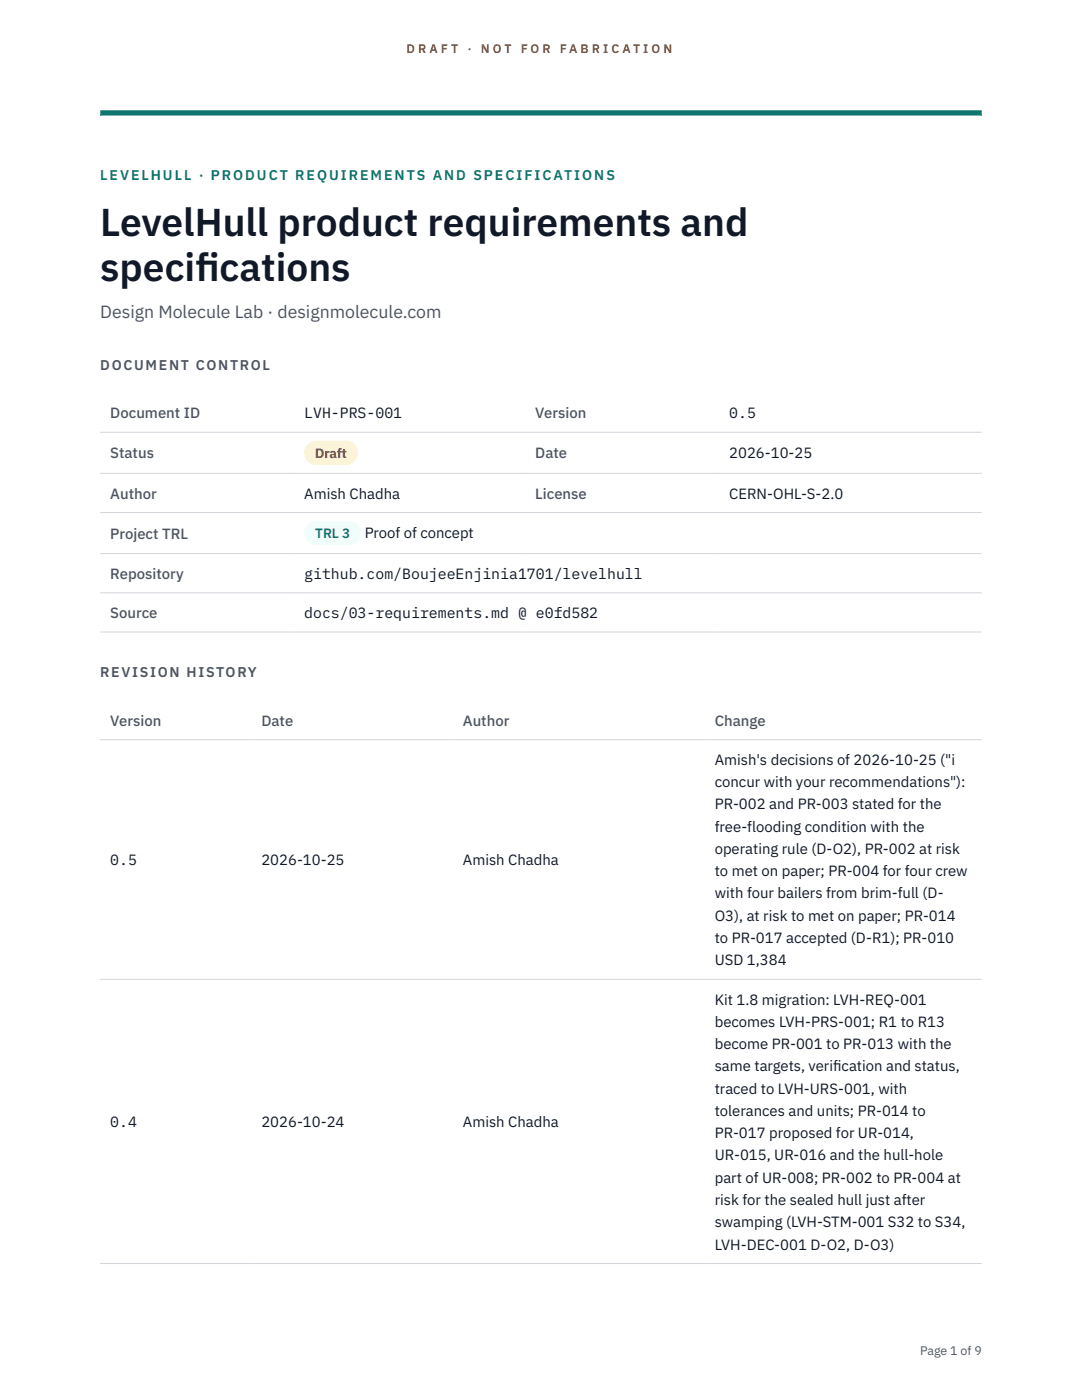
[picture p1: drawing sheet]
<svg xmlns="http://www.w3.org/2000/svg" width="216mm" height="279mm" viewBox="0 0 216 279" stroke-linecap="round" stroke-linejoin="round" font-family="sans-serif">
<defs><g id="words">
<g font-size="7.8" fill="#111827">
<text x="20" y="47.1">LevelHull product requirements and</text>
<text x="20" y="56">specif</text>
<text x="39" y="56">ications</text>
</g>
<text font-size="3.5" fill="#4b5563" x="20" y="63.5">Design Molecule Lab · designmolecule.com</text>
<g font-size="3" fill="#4b5563">
<text x="22" y="83.5">Document ID</text>
<text x="106.8" y="83.5">Version</text>
<text x="22" y="91.5">Status</text>
<text x="106.8" y="91.5">Date</text>
<text x="22" y="99.5">Author</text>
<text x="106.8" y="99.5">License</text>
<text x="22" y="107.5">Project TRL</text>
<text x="22" y="115.5">Repository</text>
<text x="22" y="123.3">Source</text>
<text x="22" y="144.8">Version</text>
<text x="52.2" y="144.8">Date</text>
<text x="92.4" y="144.8">Author</text>
<text x="142.6" y="144.8">Change</text>
</g>
<g font-size="3" fill="#111827">
<text x="60.7" y="83.5">LVH-PRS-001</text>
<text x="145.5" y="83.5">0.5</text>
<text x="145.5" y="91.5">2026-10-25</text>
<text x="60.7" y="99.5">Amish Chadha</text>
<text x="145.5" y="99.5">CERN-OHL-S-2.0</text>
<text x="72.8" y="107.4">Proof of concept</text>
<text x="60.7" y="115.5">github.com/BoujeeEnjinia1701/levelhull</text>
<text x="60.7" y="123.3">docs/03-requirements.md @ e0fd582</text>
<text x="142.6" y="152.6">Amish's decisions of 2026-10-25 (&quot;i</text>
<text x="142.6" y="157.1">concur with your recommendations&quot;):</text>
<text x="142.6" y="161.5">PR-002 and PR-003 stated for the</text>
<text x="142.6" y="166">free-flooding condition with the</text>
<text x="22" y="172.6">0.5</text>
<text x="52.2" y="172.6">2026-10-25</text>
<text x="92.4" y="172.6">Amish Chadha</text>
<text x="142.6" y="170.4">operating rule (D-O2), PR-002 at risk</text>
<text x="142.6" y="174.9">to met on paper; PR-004 for four crew</text>
<text x="142.6" y="179.3">with four bailers from brim-full (D-</text>
<text x="142.6" y="183.8">O3), at risk to met on paper; PR-014</text>
<text x="142.6" y="188.2">to PR-017 accepted (D-R1); PR-010</text>
<text x="142.6" y="192.6">USD 1,384</text>
<text x="142.6" y="200.5">Kit 1.8 migration: LVH-REQ-001</text>
<text x="142.6" y="204.9">becomes LVH-PRS-001; R1 to R13</text>
<text x="142.6" y="209.4">become PR-001 to PR-013 with the</text>
<text x="142.6" y="213.8">same targets, verif</text>
<text x="166.2" y="213.8">ication and status,</text>
<text x="142.6" y="218.2">traced to LVH-URS-001, with</text>
<text x="22" y="224.9">0.4</text>
<text x="52.2" y="224.9">2026-10-24</text>
<text x="92.4" y="224.9">Amish Chadha</text>
<text x="142.6" y="222.7">tolerances and units; PR-014 to</text>
<text x="142.6" y="227.1">PR-017 proposed for UR-014,</text>
<text x="142.6" y="231.6">UR-015, UR-016 and the hull-hole</text>
<text x="142.6" y="236">part of UR-008; PR-002 to PR-004 at</text>
<text x="142.6" y="240.5">risk for the sealed hull just after</text>
<text x="142.6" y="244.9">swamping (LVH-STM-001 S32 to S34,</text>
<text x="142.6" y="249.4">LVH-DEC-001 D-O2, D-O3)</text>
</g>
<text font-size="2.8" fill="#0f766e" x="20" y="36">LEVELHULL · PRODUCT REQUIREMENTS AND SPECIFICATIONS</text>
<g font-size="2.8" fill="#4b5563">
<text x="20" y="73.8">DOCUMENT CONTROL</text>
<text x="20" y="135.1">REVISION HISTORY</text>
</g>
<text font-size="2.7" fill="#92400e" x="62.9" y="91.4">Draft</text>
<text font-size="2.7" fill="#0f766e" x="62.9" y="107.4">TRL 3</text>
<g font-size="2.5" fill="#b45309">
<text x="81.1" y="10.5">D R A F T</text>
<text x="93.3" y="10.5">·</text>
<text x="95.9" y="10.5">N O T</text>
<text x="103.9" y="10.5">F O R</text>
<text x="111.7" y="10.5">F A B R I C A T I O N</text>
</g>
<text font-size="2.5" fill="#4b5563" x="183.6" y="270.3">Page 1 of 9</text>
</g></defs>
<path d="M20 23.1h175.9zM20 22h175.9v1.1h-175.9z" fill-rule="evenodd" fill="#0f766e"/>
<path d="M20 86.3h175.9M20 94.5h175.9M20 102.3h175.9M20 110.5h175.9M20 118.3h175.9M20 126.1h175.9M20 147.6h175.9M20 195.4h175.9M20 252.2h175.9" fill="none" stroke="#d1d5db" stroke-width=".2"/>
<path d="M60.7 88h10.7v4.8h-10.7z" fill="#fef3c7"/>
<path d="M60.7 104h11.4v4.8h-11.4z" fill="#f0fdfa"/>
<use href="#words"/>
</svg>
